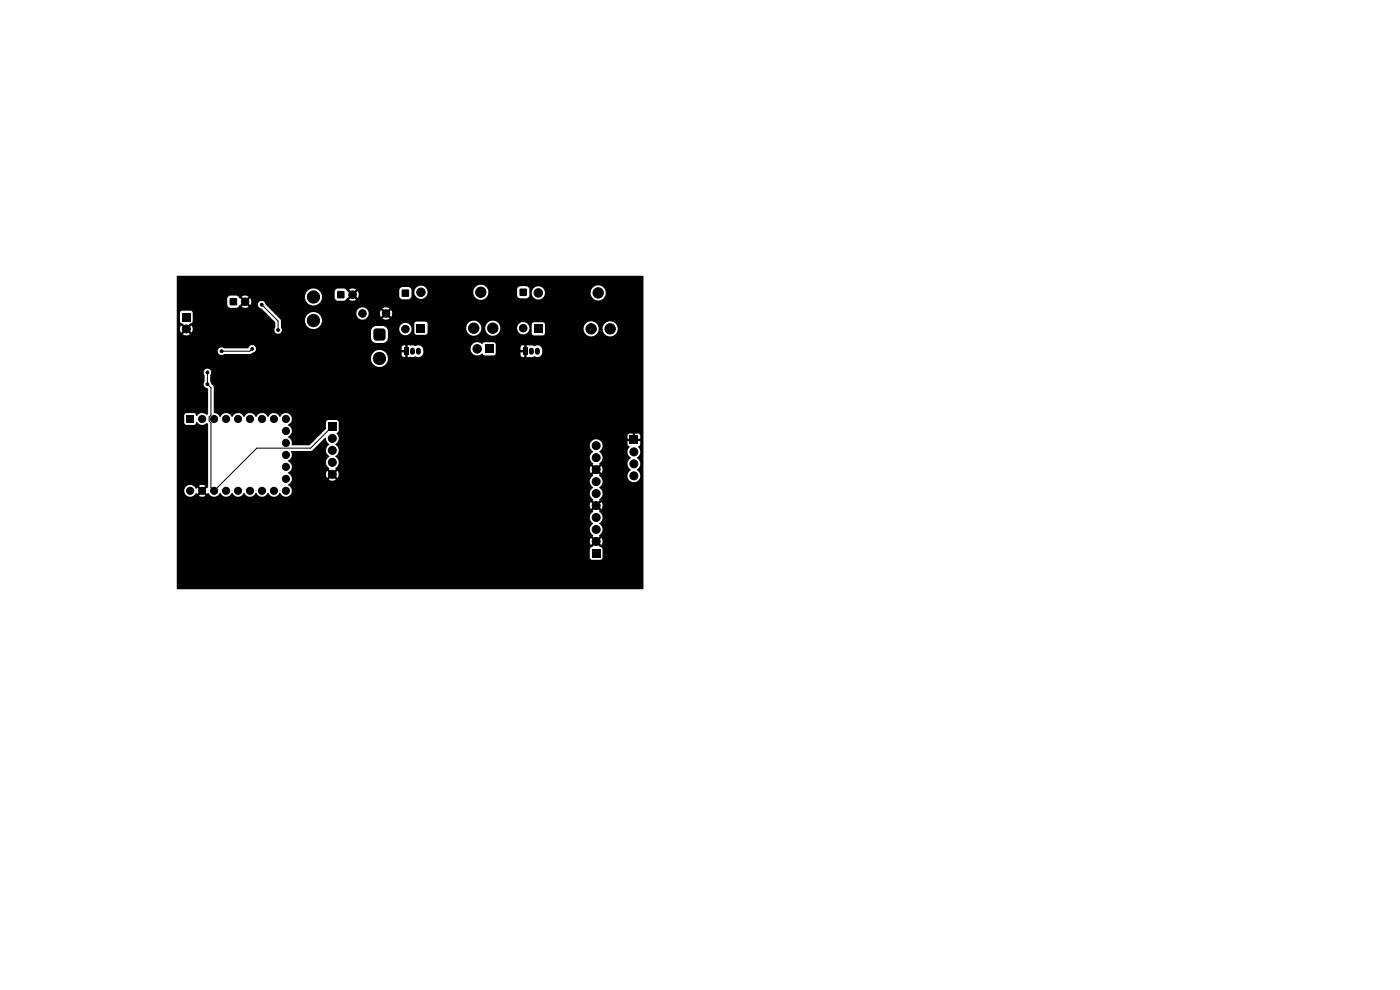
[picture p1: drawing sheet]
<svg xmlns="http://www.w3.org/2000/svg" width="297mm" height="210mm" viewBox="0 0 297 210" stroke-linecap="round" stroke-linejoin="round" font-family="sans-serif">
<g fill="#000">
<path d="M37.5 58.6l98.9-.1 .1 66.4-98.9 .1-.1-36.9h1.6v1.6l.4 .4h1.7l.3-.1 .2-.5a1.64 1.64 0 0 0 2.3 .3l.1 .2v13.4l-.7 .6-.4-.4 .5-.6a1.25 1.25 0 0 0-1.3 .1l.6 .5-.4 .4-.6-.6-.3 .3a1.27 1.27 0 0 0-1.9-.6 1.27 1.27 0 0 0 0 2.1 1.27 1.27 0 0 0 1.9-.6l.3 .2 .6-.6 .4 .4-.6 .6a1.24 1.24 0 0 0 1.4 0l-.6-.6 .4-.4 .5 .6 .3-.2a1.34 1.34 0 0 0 1.3 .8 1.34 1.34 0 0 0 1.2-.9 1.38 1.38 0 0 0 1.3 .9 1.38 1.38 0 0 0 1.2-.9 1.38 1.38 0 0 0 1.3 .9 1.38 1.38 0 0 0 1.3-.9 1.38 1.38 0 0 0 1.2 .9 1.38 1.38 0 0 0 1.3-.9 1.38 1.38 0 0 0 1.3 .9 1.38 1.38 0 0 0 1.3-.9 1.38 1.38 0 0 0 1.2 .9 1.38 1.38 0 0 0 1.3-.9 1.31 1.31 0 0 0 2.2 .5 1.31 1.31 0 0 0-.5-2.2 1.38 1.38 0 0 0 .8-1.2 1.38 1.38 0 0 0-.8-1.3 1.38 1.38 0 0 0 .8-1.3 1.38 1.38 0 0 0-.8-1.2 1.48 1.48 0 0 0 .6-2.1l4.4-.1 2.9-2.8 .3 .9 .6 .6a1.48 1.48 0 0 0 0 2.5 1.48 1.48 0 0 0 0 2.6l-.2 .1 .7 .6-.4 .4-.7-.6a1.34 1.34 0 0 0 .1 1.5l.6-.7 .4 .4-.6 .7a1.34 1.34 0 0 0 1.5-.1l-.7-.6 .4-.4 .7 .6a1.34 1.34 0 0 0-.1-1.4l-.6 .6-.4-.4 .6-.6-.1-.2a1.44 1.44 0 0 0 0-2.5 1.43 1.43 0 0 0 .2-2.4h53.8l.2 .8 .5 .5a1.6 1.6 0 0 0-.5 2.1l.5 .5-.1 .2 .6 .6-.3 .4-.7-.6a1.34 1.34 0 0 0 .1 1.5l.6-.7 .3 .4-.6 .6 .1 .3a1.43 1.43 0 0 0 0 2.4 1.48 1.48 0 0 0 0 2.6l-.1 .1 .6 .7-.3 .3-.7-.6a1.34 1.34 0 0 0 .1 1.5l.6-.6 .3 .3-.6 .7 .1 .2a1.43 1.43 0 0 0 0 2.5 1.48 1.48 0 0 0 0 2.5l-.1 .1 .6 .7-.3 .3-.7-.5a1.34 1.34 0 0 0 .1 1.4l.6-.6 .3 .3-1.2 1.1v2l.5 .4 1.8-.1 .4-.2v-2.1l-1.2-1.1 .4-.3 .6 .6a1.33 1.33 0 0 0 0-1.5l-.6 .6-.4-.3 .6-.7h-.1a1.6 1.6 0 0 0 .3-2.4l-.3-.2a1.6 1.6 0 0 0 .3-2.4l-.3-.1 .1-.2-.6-.7 .4-.3 .6 .5a1.34 1.34 0 0 0 0-1.4l-.6 .6-.4-.3 .6-.7-.1-.1a1.6 1.6 0 0 0 .3-2.3l-.3-.2a1.6 1.6 0 0 0 .3-2.4l-.3-.1 .1-.3-.6-.6 .4-.4 .6 .6a1.34 1.34 0 0 0 0-1.4l-.6 .6-.4-.4 .6-.6-.1-.1a1.73 1.73 0 0 0 0-2.6h6l.2 .8 .5 .5a1.6 1.6 0 0 0-.5 2l.5 .6a1.39 1.39 0 0 0-.4 2.1 1.39 1.39 0 0 0 2.2 0 1.39 1.39 0 0 0-.5-2.1 1.48 1.48 0 0 0 0-2.6 1.52 1.52 0 0 0 .3-2.4l.4-.3v-.8h-.9v-.5h.9v-.9l-.4-.2h-.7v.9h-.5v-.9h-.7l-.4 .4v.7h.9v.5h-.9l.1 .8 .4 .4-.5 1-6-.1a1.36 1.36 0 0 0 .1-2.3 1.36 1.36 0 0 0-2.1 1h-53.8l-.2-.1a1.52 1.52 0 0 0 .3-2.4l.4-.5v-2l-.3-.3h-2l-.3 .4-.1 1.5-3.4 3.4h-3.8a1.61 1.61 0 0 0-.8-1.7 1.38 1.38 0 0 0 .8-1.3 1.38 1.38 0 0 0-.8-1.3 1.31 1.31 0 0 0 .4-2.1 1.31 1.31 0 0 0-2.1 .5 1.38 1.38 0 0 0-1.3-.9 1.38 1.38 0 0 0-1.3 .9 1.38 1.38 0 0 0-1.2-.9 1.38 1.38 0 0 0-1.3 .9 1.38 1.38 0 0 0-1.3-.9 1.38 1.38 0 0 0-1.2 .9 1.38 1.38 0 0 0-1.3-.9 1.38 1.38 0 0 0-1.3 .9 1.38 1.38 0 0 0-1.2-.9 1.38 1.38 0 0 0-1.3 .9l-.1-.1a1.49 1.49 0 0 0-1.2-.8v-5.4l-.8-1.3v-1.3a.82 .82 0 0 0 0-1.2 .82 .82 0 0 0-1.2 0 .82 .82 0 0 0 0 1.2v1.4a1.05 1.05 0 0 0 .7 1.5v5.3l-.2 .2a1.43 1.43 0 0 0-2.2 .3l-.2-.5-.4-.2h-1.6l-.4 .5h-1.6v-12.2h41.2a1.8 1.8 0 0 0 2.5 1.8 1.8 1.8 0 0 0 .4-3.1 1.8 1.8 0 0 0-2.9 1.1v.2h-41.2v-1.5h8.7a.83 .83 0 0 0 .5 .8 .83 .83 0 0 0 .9-.1h5.5l.5-.3a.8 .8 0 0 0 .6-1.1h31v.6h.7v.4h-.7l.1 .9 .7 .1v-.9h.5v.9l1.1 .1a.9 .9 0 0 1 1.1 0 1.03 1.03 0 0 0 1.1-1l-.1-.9h10.1v.2a1.46 1.46 0 0 0 1 1.2 1.46 1.46 0 0 0 1.5-.3l.5 .4 2.1-.1 .3-.3v-1.3h5.2v.6h.8v.4h-.8l.2 .9 .6 .1v-.9h.5v.9l1.1 .1a.9 .9 0 0 1 1.1 0 1.03 1.03 0 0 0 1.1-1v-.8a1.14 1.14 0 0 0-1.7-.6l-.5-.2-1.1 .1v.9h-.5v-.9h-.5l-.3 .4h-5.2v-.7l-.4-.4h-2l-.4 .4a1.52 1.52 0 0 0-2.6 .9l-10.1-.1a1.16 1.16 0 0 0-1.6-.4l-.5-.2-1.1 .1v.9h-.5v-.9h-.5l-.3 .4h-31a.88 .88 0 0 0-.9-.5 .88 .88 0 0 0-.7 .7h-5.1a.8 .8 0 0 0-1.3 .5h-8.7v-8h.7v1.9l1.2 1-.4 .4-.6-.6a1.34 1.34 0 0 0 0 1.5l.6-.7 .4 .4-.6 .6a1.34 1.34 0 0 0 1.5 0l-.6-.6 .3-.4 .7 .6a1.34 1.34 0 0 0-.1-1.5l-.6 .7-.3-.4 1.2-1.1-.1-2-.3-.3h-1.9l-.3 .1-.1 .4h-.7v-3h10.7v1.2a.74 .74 0 0 0 .7 .7l1.5-.1 1.2-1.2 .4 .4-.7 .7a1.28 1.28 0 0 0 1.4 0l-.7-.7 .4-.4 .7 .7 .1-.1h1.5a.86 .86 0 0 0 .8 .9l2.9 2.8v1.1a.82 .82 0 0 0 .2 1.3 .82 .82 0 0 0 1.2-.5h18.9v1.5a1.14 1.14 0 0 0 1.1 1.1h1.5a1.14 1.14 0 0 0 1-1.1v-1.5l-.2-.5h2.6v.2a1.3 1.3 0 0 0 2 1 1.3 1.3 0 0 0-.1-2.2h1.3v1.9l.5 .4h2l.3-.4v-1.1h8.2a1.61 1.61 0 0 0 1.6 1.7 1.61 1.61 0 0 0 1.6-1.7h.8v.2a1.6 1.6 0 0 0 1.8 1.5 1.6 1.6 0 0 0 1.4-1.7h3.6v.2a1.3 1.3 0 0 0 1.8 1.1 1.3 1.3 0 0 0 .5-2h.8v2l.5 .4 2-.1 .3-.3v-1.2h8.2a1.61 1.61 0 0 0 1.6 1.8 1.61 1.61 0 0 0 1.6-1.8h.8v.3a1.61 1.61 0 0 0 2.5 1.2 1.61 1.61 0 0 0 0-2.7 1.61 1.61 0 0 0-2.5 1.2h-.8v-.2a1.61 1.61 0 0 0-1.7-1.2 1.61 1.61 0 0 0-1.5 1.4h-8.2v-.9l-.4-.3h-2l-.4 .4h-.8a1.31 1.31 0 0 0-1.4-.4 1.31 1.31 0 0 0-.9 1.1h-3.6a1.61 1.61 0 0 0-1.6-1.5 1.61 1.61 0 0 0-1.6 1.5h-.8v-.3a1.61 1.61 0 0 0-1.7-1.2 1.61 1.61 0 0 0-1.5 1.5h-8.2v-.9l-.5-.4h-1.9l-.4 .5h-1.3a1.3 1.3 0 0 0-1.9 1h-2.6l-.4-.4-.4-.1h-1.8a1.15 1.15 0 0 0-.8 1h-18.9l-.2-2.3h5.1v.2a1.8 1.8 0 0 0 2.8 1.4 1.8 1.8 0 0 0-.2-3.1h8.3v.2a1.3 1.3 0 0 0 1.4 1.2 1.3 1.3 0 0 0 1.2-1.4h2.4l.2 .8 .7-.7 .4 .4-.7 .7a1.29 1.29 0 0 0 1.4 0l-.7-.7 .4-.4 .7 .7a1.29 1.29 0 0 0 0-1.4l-.7 .7-.4-.4 .7-.7a1.29 1.29 0 0 0-1.4 0l.7 .7-.4 .4-.7-.7-.2 .6h-2.4a1.3 1.3 0 0 0-1.3-1.2 1.3 1.3 0 0 0-1.3 1.2h-8.3a1.8 1.8 0 0 0-2.6 1.5h-5.1l-3.3-3.3a.8 .8 0 0 0-.8-.8 .8 .8 0 0 0-.8 .8h-1.5l.1-.7-.2-.6-.7 .7-.4-.4 .7-.7h12v.2a1.8 1.8 0 0 0 2.4 1.6 1.8 1.8 0 0 0 .8-2.8h3.1v1.2a.74 .74 0 0 0 .7 .7l1.5-.1 1.2-1.2 .3 .4-.6 .7a1.29 1.29 0 0 0 1.4 0l-.7-.7 .4-.4 .7 .7a1.29 1.29 0 0 0 0-1.4l-.7 .7-.4-.4 .6-.5h9.3l.1 1.5 .6 .4 1.5-.1 .4-.5v-1h.6v.2a1.4 1.4 0 0 0 1.5 1.3 1.4 1.4 0 0 0 1.3-1.5h9.7v.2a1.6 1.6 0 0 0 2 1.5 1.6 1.6 0 0 0 1.1-2.2h6.2v1.2a.74 .74 0 0 0 .7 .7l1.5-.1 .3-.3 .1-.9h.5a1.4 1.4 0 0 0 1.4 1.5 1.4 1.4 0 0 0 1.4-1.5h9.7v.3a1.61 1.61 0 0 0 2.4 1.2 1.61 1.61 0 0 0 0-2.7 1.61 1.61 0 0 0-2.4 1.2h-9.7v-.2a1.41 1.41 0 0 0-1.5-1.1 1.41 1.41 0 0 0-1.3 1.3h-.5l-.1-.9-.3-.3-1.5-.1a.74 .74 0 0 0-.7 .7h-6.2a1.61 1.61 0 0 0-1.8-1 1.61 1.61 0 0 0-1.3 1.5h-9.7v-.2a1.41 1.41 0 0 0-1.5-1.1 1.41 1.41 0 0 0-1.3 1.3h-.6l-.1-.6-.3-.3-1.5-.1a.74 .74 0 0 0-.7 .7h-9.3l.1-.2a1.29 1.29 0 0 0-1.4 0l.6 .7-.3 .4-1.1-1.1-.4-.2-1.5 .1-.4 .6h-3.1a1.8 1.8 0 0 0-1.9-.6 1.8 1.8 0 0 0-1.3 1.6h-12l-.8-.2-.6 .2 .7 .7-.4 .4-1.2-1.2-1.5-.1a.74 .74 0 0 0-.7 .7h-10.7zM38.7 66.4h1.7v1.7h-1.7zM48.8 63.3h1.4v1.4h-1.4zM71.6 61.8h1.4v1.4h-1.4zM79.5 69.8l1.6-.1 .6 .2 .1 1.7-.3 .5-1.7 .2-.5-.3-.1-1.7zM85.7 73.8h1.1v1.5h-1.1zM85.3 61.5h1.4v1.4h-1.4zM88.4 68.7h1.8v1.8h-1.8zM102.9 73.1h1.8v1.8h-1.8zM110.9 73.8h1.1v1.5h-1.1zM110.3 61.3h1.4v1.4h-1.4zM113.3 68.9h1.8v1.8h-1.8z"/>
<path d="M39.6 88.1h1.5v1.5h-1.5zM69.6 89.6h1.7v1.7h-1.7zM133.6 92.5h1.7v1.7h-1.7zM125.6 116.6h1.7v1.7h-1.7z"/>
</g>
<g fill="#000" stroke="#000" stroke-width=".21">
<circle cx="39.5" cy="69.8" r=".85"/>
<circle cx="40" cy="61" r="2.2"/>
<circle cx="44" cy="79" r=".3"/>
<circle cx="47" cy="74.5" r=".3"/>
<circle cx="52" cy="64" r=".8"/>
<circle cx="53.5" cy="74" r=".3"/>
<circle cx="55.5" cy="64.6" r=".3"/>
<circle cx="59" cy="70" r=".3"/>
<circle cx="61" cy="60.5" r=".3"/>
<circle cx="62" cy="60.5" r=".3"/>
<circle cx="66.5" cy="63" r="1.3"/>
<circle cx="66.5" cy="68" r="1.3"/>
<circle cx="74.8" cy="62.5" r=".8"/>
<circle cx="76.9" cy="66.5" r=".8"/>
<circle cx="80.5" cy="76" r="1.3"/>
<circle cx="81.9" cy="66.5" r=".8"/>
<circle cx="86" cy="69.8" r=".8"/>
<circle cx="89.3" cy="62" r=".9"/>
<circle cx="100.5" cy="69.6" r="1.1"/>
<circle cx="101.2" cy="74" r=".9"/>
<circle cx="102" cy="62" r="1.1"/>
<circle cx="104.5" cy="69.6" r="1.1"/>
<circle cx="111" cy="69.6" r=".8"/>
<circle cx="114.2" cy="62.1" r=".9"/>
<circle cx="125.4" cy="69.8" r="1.1"/>
<circle cx="125.5" cy="75.7" r=".3"/>
<circle cx="126.9" cy="62.1" r="1.1"/>
<circle cx="129.4" cy="69.8" r="1.1"/>
<circle cx="134" cy="61" r="2.2"/>
<circle cx="42.2" cy="83.8" r=".3"/>
<circle cx="42.2" cy="85.8" r=".3"/>
<circle cx="42.9" cy="88.9" r=".75"/>
<circle cx="44" cy="81.5" r=".3"/>
<circle cx="45.4" cy="88.9" r=".75"/>
<circle cx="47.3" cy="86" r=".3"/>
<circle cx="47.3" cy="84" r=".3"/>
<circle cx="48" cy="88.9" r=".75"/>
<circle cx="49" cy="83" r=".3"/>
<circle cx="50.5" cy="88.9" r=".75"/>
<circle cx="53" cy="88.9" r=".75"/>
<circle cx="55.6" cy="88.9" r=".75"/>
<circle cx="58.1" cy="88.9" r=".75"/>
<circle cx="60.7" cy="88.9" r=".75"/>
<circle cx="60.7" cy="99" r=".75"/>
<circle cx="60.7" cy="94" r=".75"/>
<circle cx="60.7" cy="91.4" r=".75"/>
<circle cx="60.7" cy="96.5" r=".75"/>
<circle cx="70.5" cy="93" r=".85"/>
<circle cx="70.5" cy="98.1" r=".85"/>
<circle cx="70.5" cy="95.5" r=".85"/>
<circle cx="126.5" cy="99.6" r=".85"/>
<circle cx="126.5" cy="94.5" r=".85"/>
<circle cx="126.5" cy="97.1" r=".85"/>
<circle cx="127" cy="82.8" r=".3"/>
<circle cx="128" cy="83.1" r=".3"/>
<circle cx="134.5" cy="95.9" r=".85"/>
<circle cx="134.5" cy="98.4" r=".85"/>
<circle cx="40" cy="106.2" r=".3"/>
<circle cx="40" cy="107" r=".3"/>
<circle cx="40.3" cy="104.1" r=".75"/>
<circle cx="40.7" cy="106.2" r=".3"/>
<circle cx="40.7" cy="107" r=".3"/>
<circle cx="42.9" cy="104.1" r=".75"/>
<circle cx="45.4" cy="104.1" r=".75"/>
<circle cx="48" cy="104.1" r=".75"/>
<circle cx="50.5" cy="104.1" r=".75"/>
<circle cx="53" cy="104.1" r=".75"/>
<circle cx="55.6" cy="104.1" r=".75"/>
<circle cx="58.1" cy="104.1" r=".75"/>
<circle cx="60.7" cy="101.6" r=".75"/>
<circle cx="60.7" cy="104.1" r=".75"/>
<circle cx="70.5" cy="100.6" r=".85"/>
<circle cx="126.5" cy="104.7" r=".85"/>
<circle cx="126.5" cy="107.2" r=".85"/>
<circle cx="126.5" cy="112.3" r=".85"/>
<circle cx="126.5" cy="102.2" r=".85"/>
<circle cx="126.5" cy="114.9" r=".85"/>
<circle cx="126.5" cy="109.8" r=".85"/>
<circle cx="134.5" cy="100.9" r=".85"/>
<circle cx="40" cy="122.5" r="2.2"/>
<circle cx="134" cy="122.5" r="2.2"/>
</g>
<path d="M87.5 74.3v.4M88.8 74.3v.4M112.7 74.3v.4M114 74.3v.4" fill="none" stroke="#000" stroke-width="1.1"/>
<path d="M44 79v2.5l.7 .8v5.8l-.3 .3v.9l.3 .4v13.8l.7 .6 9.1-9h11.4l4.6-4.6M53.5 74l-.5 .5h-6M55.5 64.6l3.5 3.5v1.9" fill="none" stroke="#000" stroke-width=".21"/>
</svg>
